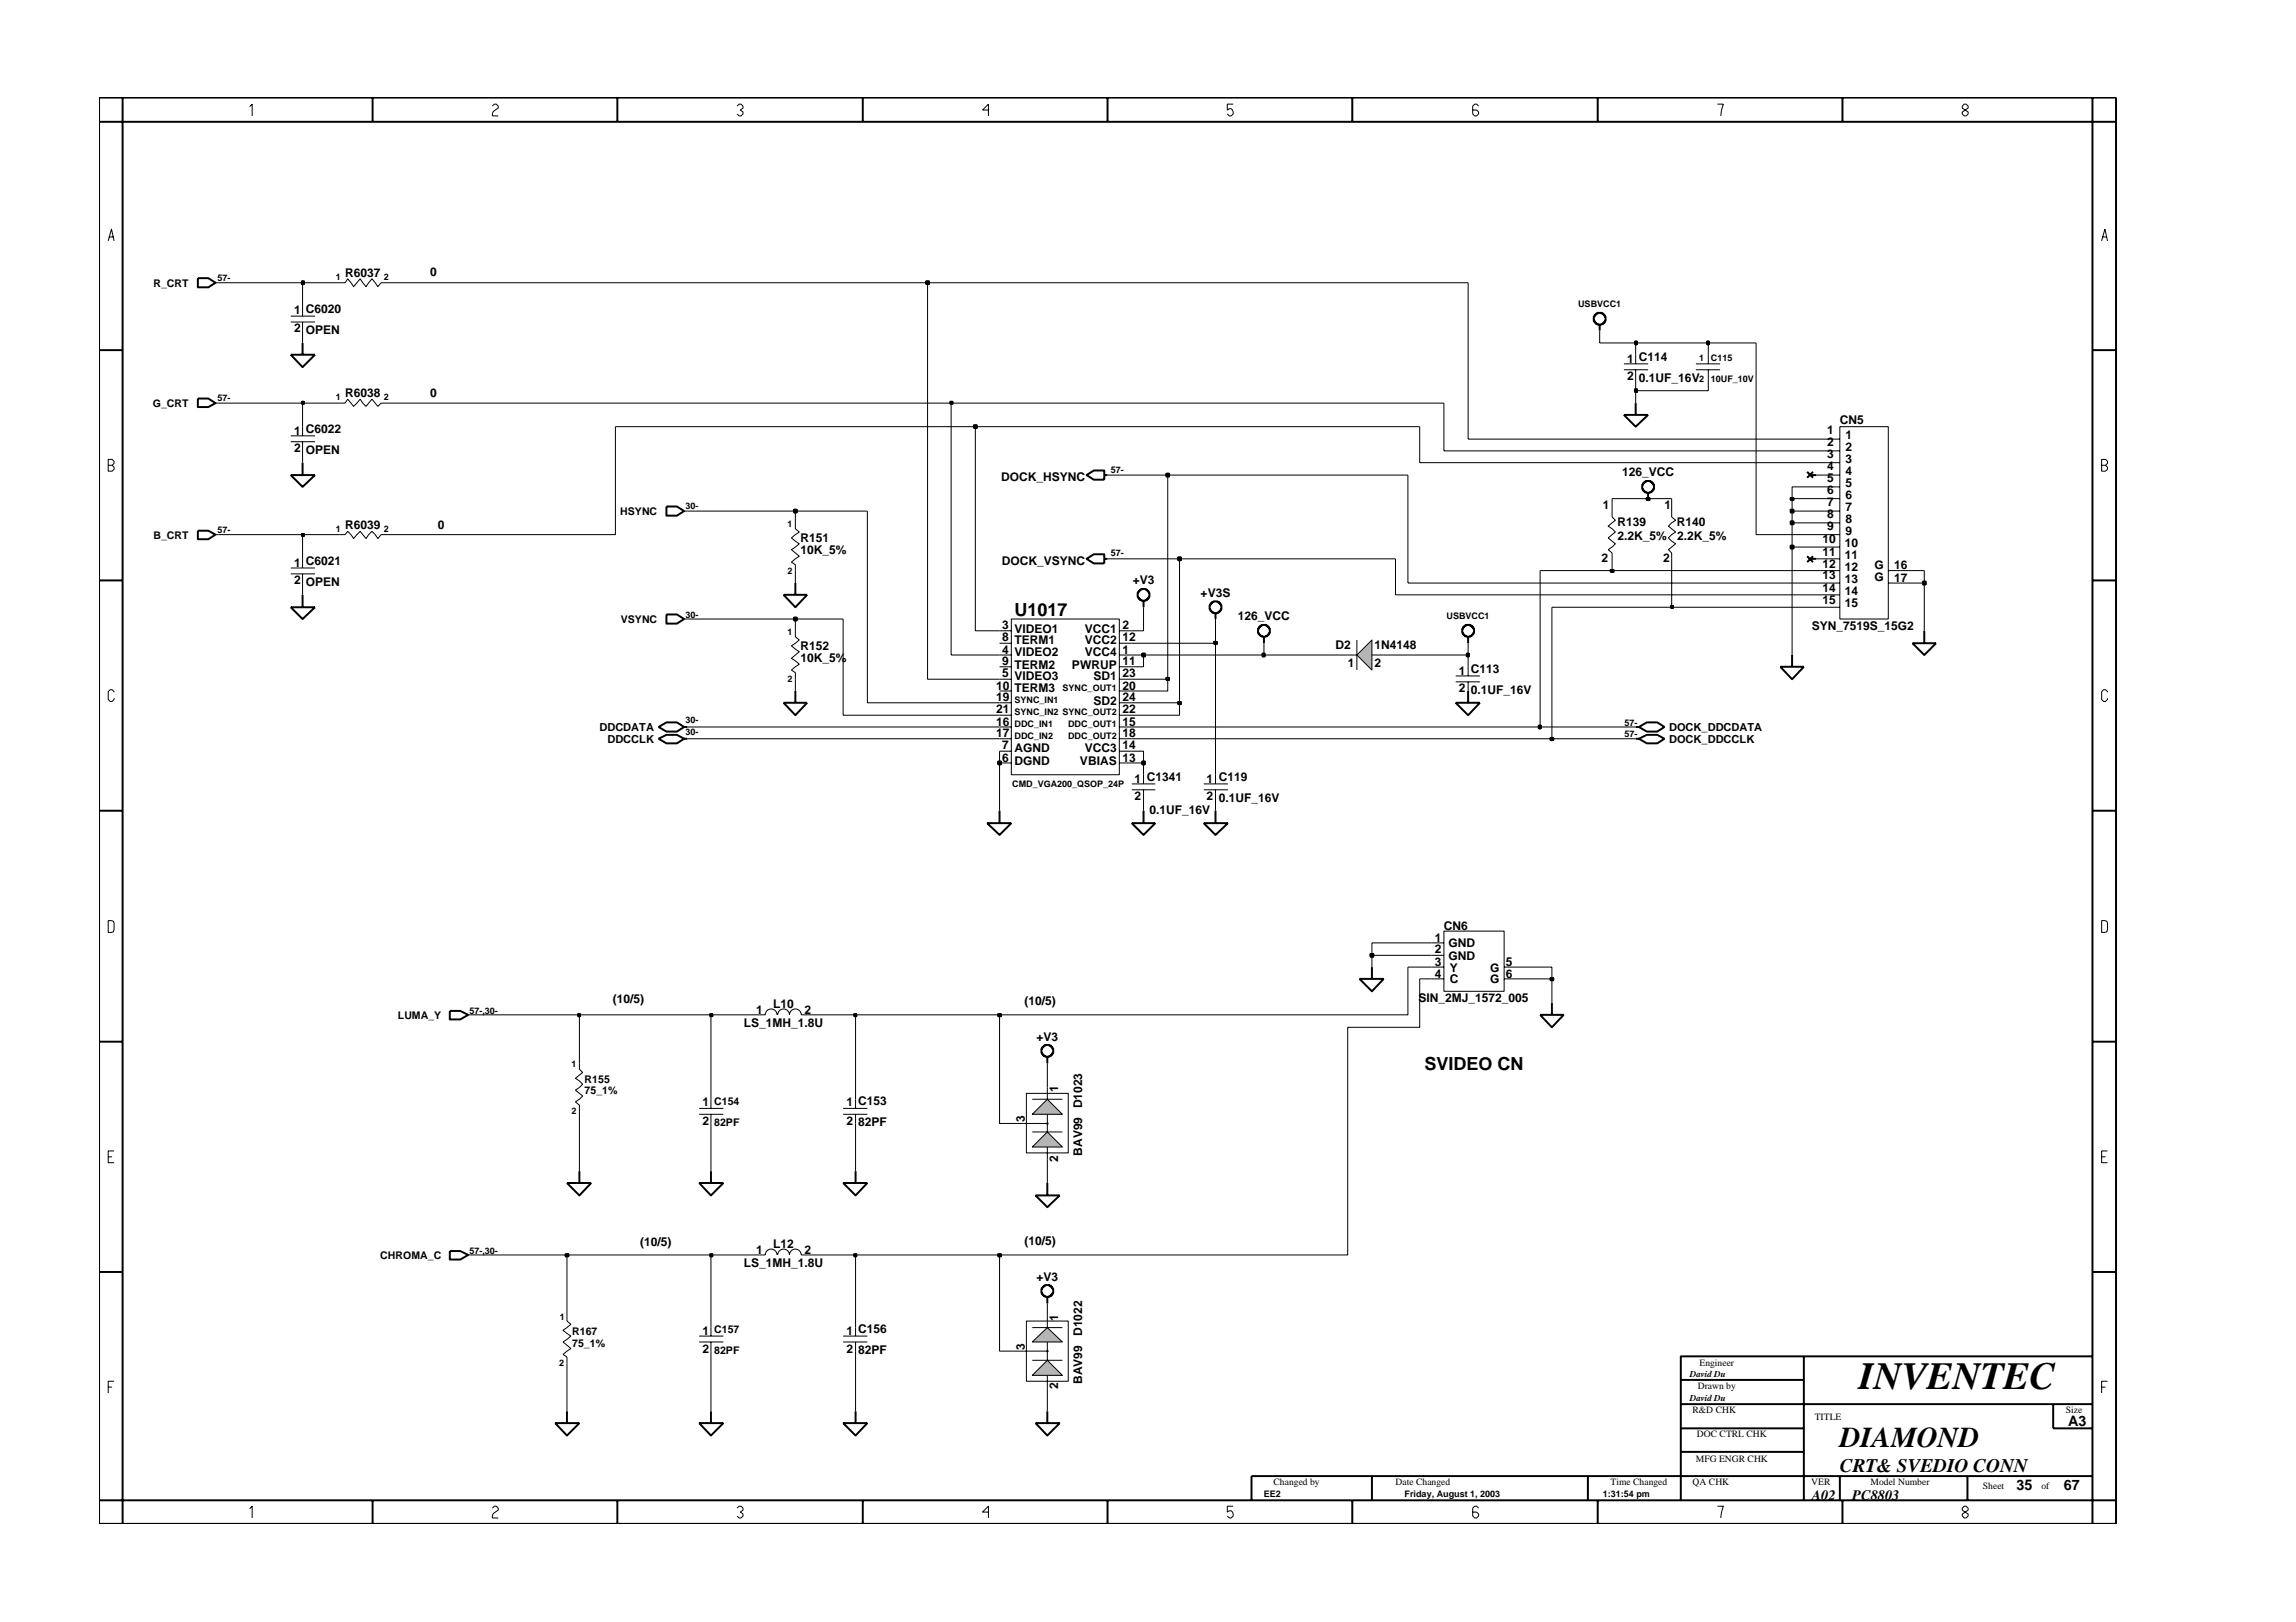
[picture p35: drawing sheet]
<svg xmlns="http://www.w3.org/2000/svg" width="297mm" height="210mm" viewBox="0 0 297 210" stroke-linecap="round" stroke-linejoin="round" font-family="sans-serif">
<defs><g id="words">
<text font-size="5" x="240.5" y="179.7">INVENTEC</text>
<text font-size="3.7" x="238" y="187.3">DIAMOND</text>
<text font-size="2.5" x="238" y="190.4">CRT&amp; SVEDIO CONN</text>
<g font-size="2.3">
<text x="131.3" y="79.7">U1017</text>
<text x="184.3" y="138.5">SVIDEO CN</text>
</g>
<g font-size="1.9">
<text x="267.6" y="184.6">A3</text>
<text x="234.4" y="194.1">A02</text>
<text x="239.6" y="194.1">PC8803</text>
<text x="260.9" y="192.9">35</text>
<text x="267" y="192.9">67</text>
</g>
<g font-size="1.6">
<text x="44.6" y="35.8">R6037</text>
<text x="55.6" y="35.7">0</text>
<text x="38" y="40.7">1 C6020</text>
<text x="38" y="43">2 OPEN</text>
<text x="210.5" y="46.9">1 C114</text>
<text x="44.6" y="51.3">R6038</text>
<text x="55.6" y="51.3">0</text>
<text x="210.5" y="49.2">2</text>
<text x="212" y="49.4">0.1UF_16V</text>
<text x="38" y="56.2">1 C6022</text>
<text x="38" y="58.5">2 OPEN</text>
<text x="236.4" y="56.2">1</text>
<text x="236.4" y="57.7">2</text>
<text x="236.4" y="59.3">3</text>
<text x="238" y="54.9">CN5</text>
<text x="238.8" y="56.8">1</text>
<text x="238.8" y="58.3">2</text>
<text x="238.8" y="59.9">3</text>
<text x="129.5" y="62.2">DOCK_HSYNC</text>
<text x="207.4" y="65.9">1</text>
<text x="209.9" y="61.6">126_VCC</text>
<text x="215.3" y="65.9">1</text>
<text x="236.4" y="62.4">5</text>
<text x="236.4" y="64">6</text>
<text x="236.4" y="65.5">7</text>
<text x="236.4" y="60.8">4</text>
<text x="238.8" y="61.5">4</text>
<text x="238.8" y="63">5</text>
<text x="238.8" y="64.5">6</text>
<text x="44.6" y="68.4">R6039</text>
<text x="56.7" y="68.4">0</text>
<text x="103.6" y="71.7">10K_5%</text>
<text x="103.6" y="70.2">R151</text>
<text x="209.2" y="68">R139</text>
<text x="209.3" y="69.8">2.2K_5%</text>
<text x="217" y="68">R140</text>
<text x="217" y="69.8">2.2K_5%</text>
<text x="235.8" y="70.3">10</text>
<text x="235.8" y="71.9">11</text>
<text x="236.4" y="67">8</text>
<text x="236.4" y="68.6">9</text>
<text x="238.7" y="70.8">10</text>
<text x="238.8" y="66.1">7</text>
<text x="238.8" y="67.7">8</text>
<text x="238.8" y="69.2">9</text>
<text x="38" y="73.3">1 C6021</text>
<text x="38" y="75.6">2 OPEN</text>
<text x="129.6" y="73.1">DOCK_VSYNC</text>
<text x="146.5" y="75.6">+V3</text>
<text x="155.3" y="77.2">+V3S</text>
<text x="207.2" y="72.7">2</text>
<text x="215.2" y="72.7">2</text>
<text x="235.8" y="73.5">12</text>
<text x="235.8" y="75">13</text>
<text x="235.8" y="76.6">14</text>
<text x="238.7" y="72.3">11</text>
<text x="238.7" y="73.8">12</text>
<text x="238.7" y="75.5">13</text>
<text x="238.7" y="77">14</text>
<text x="242.5" y="73.6">G</text>
<text x="242.5" y="75.2">G</text>
<text x="245.1" y="73.7">16</text>
<text x="245.1" y="75.3">17</text>
<text x="129.7" y="83">8</text>
<text x="129.7" y="81.5">3</text>
<text x="131.3" y="83.4">TERM1</text>
<text x="131.3" y="81.9">VIDEO1</text>
<text x="140.3" y="81.9">VCC1</text>
<text x="140.3" y="83.4">VCC2</text>
<text x="145.2" y="81.5">2</text>
<text x="145.2" y="83">12</text>
<text x="160.2" y="80.3">126_VCC</text>
<text x="172.8" y="84">D2</text>
<text x="177.8" y="84">1N4148</text>
<text x="234.4" y="81.5">SYN_7519S_15G2</text>
<text x="235.8" y="78.1">15</text>
<text x="238.7" y="78.6">15</text>
<text x="103.6" y="84.2">R152</text>
<text x="103.6" y="85.7">10K_5%</text>
<text x="128.9" y="89.3">10</text>
<text x="129.7" y="86.1">9</text>
<text x="129.7" y="84.6">4</text>
<text x="129.7" y="87.6">5</text>
<text x="131.3" y="86.5">TERM2</text>
<text x="131.3" y="89.6">TERM3</text>
<text x="131.3" y="84.9">VIDEO2</text>
<text x="131.3" y="88">VIDEO3</text>
<text x="138.7" y="86.5">PWRUP</text>
<text x="140.3" y="84.9">VCC4</text>
<text x="141.4" y="88">SD1</text>
<text x="145.2" y="86.1">11</text>
<text x="145.2" y="87.6">23</text>
<text x="145.2" y="89.3">20</text>
<text x="145.2" y="84.6">1</text>
<text x="174.4" y="86.3">1</text>
<text x="177.8" y="86.3">2</text>
<text x="188.8" y="87.3">1 C113</text>
<text x="188.8" y="89.6">2</text>
<text x="190.3" y="89.8">0.1UF_16V</text>
<text x="128.9" y="90.8">19</text>
<text x="128.9" y="92.3">21</text>
<text x="128.9" y="93.9">16</text>
<text x="128.9" y="95.4">17</text>
<text x="141.4" y="91.2">SD2</text>
<text x="145.2" y="92.3">22</text>
<text x="145.2" y="93.9">15</text>
<text x="145.2" y="95.4">18</text>
<text x="145.2" y="90.8">24</text>
<text x="129.7" y="97">7</text>
<text x="129.7" y="98.6">6</text>
<text x="131.3" y="97.4">AGND</text>
<text x="131.3" y="99">DGND</text>
<text x="139.7" y="99">VBIAS</text>
<text x="140.3" y="97.4">VCC3</text>
<text x="145.2" y="98.6">13</text>
<text x="145.2" y="97">14</text>
<text x="146.8" y="101.3">1 C1341</text>
<text x="156.1" y="101.3">1 C119</text>
<text x="146.8" y="103.6">2</text>
<text x="148.7" y="105.3">0.1UF_16V</text>
<text x="156.1" y="103.6">2</text>
<text x="157.7" y="103.8">0.1UF_16V</text>
<text x="185.6" y="121.8">1</text>
<text x="185.6" y="123.4">2</text>
<text x="185.6" y="125">3</text>
<text x="186.8" y="120.3">CN6</text>
<text x="187.4" y="122.6">GND</text>
<text x="187.4" y="124.2">GND</text>
<text x="187.6" y="125.7">Y</text>
<text x="192.8" y="125.7">G</text>
<text x="194.8" y="125">5</text>
<text x="79.3" y="129.8">(10/5)</text>
<text x="97.8" y="131.2">1</text>
<text x="100" y="130.4">L10</text>
<text x="104.1" y="131.2">2</text>
<text x="132.5" y="130">(10/5)</text>
<text x="183.5" y="129.6">SIN_2MJ_1572_005</text>
<text x="185.6" y="126.5">4</text>
<text x="187.6" y="127.2">C</text>
<text x="192.8" y="127.3">G</text>
<text x="194.8" y="126.5">6</text>
<text x="96.2" y="132.9">LS_1MH_1.8U</text>
<text x="134.1" y="134.7">+V3</text>
<text x="90.9" y="143.2">1</text>
<text x="109.5" y="143.2">1 C153</text>
<text x="136.9" y="141.3" transform="rotate(-90 136.9 141.3)">1</text>
<text x="140" y="143.4" transform="rotate(-90 140 143.4)">D1023</text>
<text x="90.9" y="145.6">2</text>
<text x="109.5" y="145.6">2</text>
<text x="111" y="145.7">82PF</text>
<text x="132.6" y="145.2" transform="rotate(-90 132.6 145.2)">3</text>
<text x="140" y="149.5" transform="rotate(-90 140 149.5)">BAV99</text>
<text x="136.9" y="150.3" transform="rotate(-90 136.9 150.3)">2</text>
<text x="82.8" y="161.3">(10/5)</text>
<text x="100" y="161.5">L12</text>
<text x="132.5" y="161.1">(10/5)</text>
<text x="96.2" y="164">LS_1MH_1.8U</text>
<text x="97.8" y="162.2">1</text>
<text x="104.1" y="162.2">2</text>
<text x="134.1" y="165.8">+V3</text>
<text x="90.9" y="172.7">1</text>
<text x="109.5" y="172.7">1 C156</text>
<text x="136.9" y="170.9" transform="rotate(-90 136.9 170.9)">1</text>
<text x="140" y="172.9" transform="rotate(-90 140 172.9)">D1022</text>
<text x="90.9" y="175.1">2</text>
<text x="109.5" y="175.1">2</text>
<text x="111" y="175.3">82PF</text>
<text x="132.6" y="174.7" transform="rotate(-90 132.6 174.7)">3</text>
<text x="136.9" y="179.8" transform="rotate(-90 136.9 179.8)">2</text>
<text x="140" y="179.1" transform="rotate(-90 140 179.1)">BAV99</text>
</g>
<g font-size="1.4">
<text x="19.9" y="37.1">R_CRT</text>
<text x="19.8" y="52.7">G_CRT</text>
<text x="19.9" y="69.7">B_CRT</text>
<text x="80.3" y="66.6">HSYNC</text>
<text x="80.3" y="80.6">VSYNC</text>
<text x="77.5" y="94.6">DDCDATA</text>
<text x="215.9" y="94.6">DOCK_DDCDATA</text>
<text x="78.6" y="96.1">DDCCLK</text>
<text x="215.9" y="96.1">DOCK_DDCCLK</text>
<text x="51.5" y="131.8">LUMA_Y</text>
<text x="75.6" y="140.1">R155</text>
<text x="75.6" y="141.6">75_1%</text>
<text x="92.4" y="143">C154</text>
<text x="92.4" y="145.7">82PF</text>
<text x="49.2" y="162.9">CHROMA_C</text>
<text x="74" y="172.7">R167</text>
<text x="92.4" y="172.6">C157</text>
<text x="74" y="174.3">75_1%</text>
<text x="92.4" y="175.3">82PF</text>
</g>
<g font-size="1.2">
<text x="28.1" y="36.4">57-</text>
<text x="43.5" y="36.3">1</text>
<text x="49.6" y="36.3">2</text>
<text x="204.2" y="39.7">USBVCC1</text>
<text x="219.8" y="46.7">1</text>
<text x="221.3" y="46.7">C115</text>
<text x="28.1" y="51.9">57-</text>
<text x="43.5" y="51.7">1</text>
<text x="49.6" y="51.7">2</text>
<text x="219.8" y="49.4">2</text>
<text x="221.3" y="49.4">10UF_10V</text>
<text x="88.7" y="65.9">30-</text>
<text x="143.7" y="61.2">57-</text>
<text x="28.1" y="69">57-</text>
<text x="43.5" y="68.8">1</text>
<text x="49.6" y="68.8">2</text>
<text x="101.9" y="68.2">1</text>
<text x="143.7" y="72">57-</text>
<text x="101.9" y="74.3">2</text>
<text x="88.7" y="79.9">30-</text>
<text x="101.9" y="82.2">1</text>
<text x="187.2" y="80.1">USBVCC1</text>
<text x="101.9" y="88.2">2</text>
<text x="137.5" y="89.4">SYNC_OUT1</text>
<text x="88.7" y="95.1">30-</text>
<text x="88.7" y="93.6">30-</text>
<text x="131.3" y="91">SYNC_IN1</text>
<text x="131.3" y="92.6">SYNC_IN2 SYNC_OUT2</text>
<text x="131.3" y="94.1">DDC_IN1</text>
<text x="131.3" y="95.7">DDC_IN2</text>
<text x="138.2" y="94.1">DDC_OUT1</text>
<text x="138.2" y="95.7">DDC_OUT2</text>
<text x="210.2" y="93.9">57-</text>
<text x="210.2" y="95.4">57-</text>
<text x="131" y="101.9">CMD_VGA200_QSOP_24P</text>
<text x="60.7" y="131.2">57-,30-</text>
<text x="73.9" y="138.1">1</text>
<text x="73.9" y="144.2">2</text>
<text x="60.7" y="162.2">57-,30-</text>
<text x="72.4" y="170.8">1</text>
<text x="72.3" y="176.8">2</text>
<text x="218.6" y="178.2">David Du</text>
<text x="219.6" y="179.8">Drawn by</text>
<text x="219.9" y="176.7">Engineer</text>
<text x="218.6" y="181.3">David Du</text>
<text x="219" y="182.9">R&amp;D CHK</text>
<text x="234.8" y="183.8">TITLE</text>
<text x="267.3" y="182.9">Size</text>
<text x="219.4" y="189.2">MFG ENGR CHK</text>
<text x="219.5" y="186">DOC CTRL CHK</text>
<text x="163.5" y="193.7">EE2</text>
<text x="164.8" y="192.2">Changed by</text>
<text x="180.6" y="192.2">Date Changed</text>
<text x="181.7" y="193.7">Friday, August 1, 2003</text>
<text x="207.4" y="193.7">1:31:54 pm</text>
<text x="208.4" y="192.2">Time Changed</text>
<text x="219" y="192.2">QA CHK</text>
<text x="234.3" y="192.2">VER</text>
<text x="242" y="192.2">Model Number</text>
<text x="256.5" y="192.7">Sheet</text>
<text x="264.1" y="192.7">of</text>
</g>
</g></defs>
<path d="M86.2 65.5h1.4l.9 .6-.9 .6h-1.4zM86.2 79.5h1.4l.9 .6-.9 .6h-1.4zM140.6 61.5l.9-.6h1.4v1.2h-1.4zM142.9 61.5h.4M212.5 62.6l.3-.2a.61 .61 0 0 1 .8 0l.4 .4v.5l-.5 .5h-.5v-.1h-.2l-.3-.3v-.1zM213.2 63.8v.7M211.6 95.6h.4M212 95.6l1-.5h1.4l.9 .5-.9 .6h-1.4zM58.2 161.9h1.3l1.1 .5-1.1 .6h-1.3z" fill="none" stroke="#000" stroke-width=".25"/>
<path d="M88.5 66.1h.4M88.5 80.1h.4M75 137.6v.8l.4 .4-.9 .7 .9 .8-.9 .8 .9 .7-.9 .8 .5 .4v.8M185.2 122h1.6M185.2 123.6h1.6M185.2 125.2h1.6M185.2 126.7h1.6M186.8 120.5h7.8v7.8h-7.8zM194.6 125.2h1.5M194.6 126.7h1.5M60.6 162.4h.3" fill="none" stroke="#000" stroke-width=".13"/>
<path d="M133.5 144.2l2-1.9 1.9 1.9z" fill-rule="evenodd" fill="#b3b3b3" stroke="#000" stroke-width=".13"/>
<path d="M133.5 142.3h3.9M135.5 140.7v1.6M135.5 144.2v1.2" fill="none" stroke="#000" stroke-width=".13"/>
<path d="M133.5 148.4l2-1.9 1.9 1.9z" fill-rule="evenodd" fill="#b3b3b3" stroke="#000" stroke-width=".13"/>
<path d="M132.4 145.4h3.1v1.1M132.8 141.5h5.4v7.7h-5.4zM133.5 146.5h3.9M135.5 148.4v1.6" fill="none" stroke="#000" stroke-width=".13"/>
<circle cx="135.5" cy="145.4" r=".08" fill="#b3b3b3" stroke="#000" stroke-width=".13"/>
<path d="M25.6 36h1.4l.9 .6-.9 .6h-1.4zM25.6 51.6h1.4l.9 .6-.9 .5h-1.4zM25.6 68.7h1.4l.9 .5-.9 .6h-1.4zM233.8 61.1l.8 .7M234.2 61.5h.8M234.6 61.1l-.8 .7M134.9 135.5l.2-.1a.61 .61 0 0 1 .8 0l.4 .3v.5l-.6 .6h-.5v-.1h-.1l-.3-.3-.1-.7h.1zM135.5 136.8v.8M199.2 131.3h3.1l-1.5 1.6zM200.8 129.8v1.5" fill="none" stroke="#000" stroke-width=".25"/>
<path d="M27.9 36.6h.4M27.9 52.2h.4M27.9 69.2h.4M43.9 69.2h.7l.4-.4 .7 .9 .9-.9 .8 .9 .7-.9 .8 .9 .4-.5h.8M174.4 84.8h1.1M175.5 82.8v3.9M177.5 84.8h1.5M109.1 143.4h3.1M109.1 144.2h3.1M110.7 142.3v1.1M110.7 144.2v1.2" fill="none" stroke="#000" stroke-width=".13"/>
<path d="M175.5 84.8l2-2v3.9z" fill-rule="evenodd" fill="#b3b3b3" stroke="#000" stroke-width=".13"/>
<g fill="none" stroke="#000" stroke-width=".25">
<path d="M37.6 45.9h3.2l-1.7 1.6zM39.1 44.4v1.5M39.1 59.9v1.6M206.3 40.8l.2-.1a.61 .61 0 0 1 .9 0l.3 .3v.5l-.5 .5h-.5v-.1h-.2l-.2-.2v-.2h-.1zM207 42v.8M210.1 53.7h3.1l-1.6 1.5zM211.6 52.2v1.5M37.6 78.6h3.2l-1.7 1.5zM37.6 61.5h3.2l-1.7 1.5zM39.1 77v1.6M101.4 77h3l-1.5 1.6zM102.9 75.5v1.5"/>
<path d="M140.6 72.3l.9-.6h1.4v1.2h-1.4zM142.9 72.3h.4M147.3 76.6l.2-.2a.61 .61 0 0 1 .9 0l.3 .3v.5l-.5 .5h-.5h-.2l-.2-.3v-.2h-.1zM147.9 77.7v.9M156.7 78.1l.1-.1a.61 .61 0 0 1 .9 0l.3 .3v.5l-.5 .5h-.5h-.2l-.2-.3-.1-.7h.1zM157.3 79.3v.8M85.2 95.6l1-.5h1.4l.9 .5-.9 .6h-1.4zM85.2 94.1l1-.6h1.4l.9 .6-.9 .6h-1.4zM88.5 95.6h.4M88.5 94.1h.4M101.4 90.9h3l-1.5 1.7zM102.9 89.4v1.5"/>
<path d="M189.4 81h.1a.61 .61 0 0 1 .9 0l.3 .4v.5l-.5 .5h-.5v-.1h-.2l-.2-.2-.1-.7h.1v-.2zM189.9 82.4v.8M211.6 94.1h.4M212 94.1l1-.6h1.4l.9 .6-.9 .6h-1.4zM230.3 86.3h3.1l-1.6 1.6zM231.8 84.8v1.5M146.4 106.5h3.1l-1.6 1.5zM147.9 104.9v1.6M155.7 106.5h3.2l-1.6 1.5zM157.3 104.9v1.6M134 154.7h3.1l-1.6 1.5zM135.5 153.1v1.6"/>
<path d="M134.9 166.6l.2-.1a.61 .61 0 0 1 .8 0l.4 .3v.5l-.6 .5h-.5v-.1h-.1l-.3-.2-.1-.7h.1zM135.5 167.9v.8M71.8 184.2h3.2l-1.7 1.6zM73.3 182.6v1.6M134 184.2h3.1l-1.6 1.6zM135.5 182.6v1.6"/>
</g>
<g fill="none" stroke="#000" stroke-width=".13">
<path d="M39.1 39.7v1.2M37.6 40.9h3.2M37.6 41.7h3.2M37.6 56.4h3.2M37.6 57.2h3.2M39.1 41.7v1.1M39.1 55.2v1.2M39.1 57.2v1.1M43.9 52.2h.7l.4-.5 .7 .9 .9-.9 .8 .9 .7-.9 .8 .9 .4-.4h.8M210.1 47.1h3.1M210.1 47.9h3.1M211.6 45.9v1.2"/>
<path d="M211.6 47.9v1.1M219.4 47.1h3.1M219.4 47.9h3.1M221 45.9v1.2M221 47.9v1.1M37.6 73.5h3.2M37.6 74.3h3.2M39.1 72.3v1.2M39.1 74.3v1.2M102.9 67.7v.7l.5 .4-1 .8 1 .8-1 .7 1 .9-1 .7 .5 .4v.7M208.6 66.1v.8l.4 .4-.9 .8 .9 .7-.9 .8 .9 .8-.9 .7 .5 .5v.7M102.9 81.6v.8l.5 .4-1 .8 1 .7-1 .9 1 .8-1 .7 .5 .4v.8"/>
<path d="M129.3 81.6h1.5M129.3 83.2h1.5M129.3 84.8h1.5M129.3 86.3h1.5M129.3 87.9h1.5M129.3 89.4h1.5M129.3 90.9h1.5M129.3 92.6h1.5M129.3 94.1h1.5M129.3 95.6h1.5M129.3 97.2h1.5M129.3 98.7h1.5"/>
<path d="M130.8 80.1h14v20.2h-14zM144.8 81.6h1.6M144.8 83.2h1.6M144.8 84.8h1.6M144.8 86.3h1.6M144.8 87.9h1.6M144.8 89.4h1.6M144.8 90.9h1.6M144.8 92.6h1.6M144.8 94.1h1.6M144.8 95.6h1.6M144.8 97.2h1.6"/>
<path d="M144.8 98.7h1.6M188.3 87.5h3.2M188.3 88.2h3.2M189.9 86.3v1.2M189.9 88.2v1.2M146.4 101.4h3.1M146.4 102.2h3.1M147.9 100.3v1.1M147.9 102.2v1.2M155.7 101.4h3.2M155.7 102.2h3.2M157.3 100.3v1.1"/>
<path d="M157.3 102.2v1.2M90.5 143.4h3.1M90.5 144.2h3.1M92 142.3v1.1M92 144.2v1.2M90.5 172.9h3.1M90.5 173.7h3.1M92 171.8v1.1M92 173.7v1.2"/>
</g>
<path d="M133.5 173.7l2-1.9 1.9 1.9z" fill-rule="evenodd" fill="#b3b3b3" stroke="#000" stroke-width=".13"/>
<path d="M133.5 171.8h3.9M135.5 170.2v1.6M135.5 173.7v1.2" fill="none" stroke="#000" stroke-width=".13"/>
<path d="M135.5 176l1.9 2h-3.9z" fill-rule="evenodd" fill="#b3b3b3" stroke="#000" stroke-width=".13"/>
<path d="M132.4 174.9h3.1v1.1M132.8 171h5.4v7.7h-5.4zM133.5 176h3.9M135.5 178v1.5" fill="none" stroke="#000" stroke-width=".13"/>
<circle cx="135.5" cy="174.9" r=".08" fill="#b3b3b3" stroke="#000" stroke-width=".13"/>
<g fill="none" stroke="#000" stroke-width=".25">
<path d="M233.8 72l.8 .7M234.2 72.3h.8M234.6 72l-.8 .7M163 81h.1a.61 .61 0 0 1 .8 0l.4 .4v.5l-.5 .5h-.5v-.1h-.2l-.3-.2v-.7v-.2zM163.5 82.4v.8M188.3 90.9h3.2l-1.6 1.7zM189.9 89.4v1.5M247.4 83.2h3.1l-1.6 1.6zM248.9 81.6v1.6M127.7 106.5h3.1l-1.5 1.5zM129.3 104.9v1.6M58.2 130.8h1.3l1.1 .5-1.1 .6h-1.3z"/>
<path d="M175.9 126.7h3.1l-1.5 1.6zM177.5 125.2v1.5M73.3 153.1h3.2l-1.5 1.6zM75 151.6v1.5M90.5 153.1h3.1l-1.6 1.6zM92 151.6v1.5M109.1 153.1h3.1l-1.5 1.6zM110.7 151.6v1.5M90.5 184.2h3.1l-1.6 1.6zM92 182.6v1.6M109.1 184.2h3.1l-1.5 1.6zM110.7 182.6v1.6"/>
</g>
<g fill="none" stroke="#000" stroke-width=".13">
<path d="M43.9 36.6h.7l.4-.5 .7 1 .9-1 .8 1 .7-1 .8 1 .4-.5h.8M236.5 58.3h1.5M236.5 56.8h1.5M236.5 59.9h1.5M238 55.2h6.3v24.9h-6.3zM216.3 66.1v.8l.5 .4-1 .8 1 .7-1 .8 1 .8-1 .7 .5 .5v.7M236.5 61.5h1.5M236.5 64.5h1.5M236.5 63h1.5M236.5 67.7h1.5M236.5 66.1h1.5M236.5 70.8h1.5"/>
<path d="M236.5 69.2h1.5M236.5 73.8h1.5M236.5 72.3h1.5M236.5 77h1.5M236.5 75.5h1.5M236.5 78.6h1.5M244.3 73.8h1.5M244.3 75.5h1.5M60.6 131.3h.3M98.2 131.3h.8a.76 .76 0 0 1 .8-.7 .76 .76 0 0 1 .7 .7M100.6 131.3a.76 .76 0 0 1 .8-.7 .76 .76 0 0 1 .7 .7 .76 .76 0 0 1 .8-.7 .76 .76 0 0 1 .8 .7h.7M60.9 162.4h12.4v8.6l.6 .4-1.1 .7 1.1 .8-1.1 .8 1.1 .8-1.1 .8 .5 .3v7"/>
<path d="M92 162.4v9.4M92 174.9v7.7M98.2 162.4h.8a.76 .76 0 0 1 .8-.8 .76 .76 0 0 1 .7 .8M100.6 162.4a.76 .76 0 0 1 .8-.8 .76 .76 0 0 1 .7 .8 .76 .76 0 0 1 .8-.8 .76 .76 0 0 1 .8 .8h.7M109.1 172.9h3.1M109.1 173.7h3.1M110.7 162.4v10.5M110.7 173.7v8.9M129.3 162.4v12.5h3.1M135.5 168.7v1.5M135.5 179.5v3.1"/>
</g>
<path d="M73.2 162.3h.3v.3h-.3z" fill-rule="evenodd" fill="#c2c2c2" stroke="#000" stroke-width=".25"/>
<path d="M73.2 162.3h.3v.3h-.3z" fill="none" stroke="#000" stroke-width=".25"/>
<path d="M73.3 162.4h18.7" fill="none" stroke="#000" stroke-width=".13"/>
<path d="M91.9 162.3h.2v.3h-.2z" fill-rule="evenodd" fill="#c2c2c2" stroke="#000" stroke-width=".25"/>
<path d="M91.9 162.3h.2v.3h-.2z" fill="none" stroke="#000" stroke-width=".25"/>
<path d="M92 162.4h6.2M104.4 162.4h6.3" fill="none" stroke="#000" stroke-width=".13"/>
<path d="M110.5 162.3h.3v.3h-.3z" fill-rule="evenodd" fill="#c2c2c2" stroke="#000" stroke-width=".25"/>
<path d="M110.5 162.3h.3v.3h-.3z" fill="none" stroke="#000" stroke-width=".25"/>
<path d="M110.7 162.4h18.6" fill="none" stroke="#000" stroke-width=".13"/>
<path d="M129.1 162.3h.4v.3h-.4z" fill-rule="evenodd" fill="#c2c2c2" stroke="#000" stroke-width=".25"/>
<path d="M129.1 162.3h.4v.3h-.4z" fill="none" stroke="#000" stroke-width=".25"/>
<path d="M60.9 131.3h14.1v6.3M92 131.3v11M110.7 131.3v11M129.3 131.3v14.1h3.1M135.5 137.6v3.1M183.7 126.7v6.2h-9.3v29.5h-45.1M75 143.8v7.8M92 145.4v6.2M110.7 145.4v6.2M135.5 150v3.1" fill="none" stroke="#000" stroke-width=".13"/>
<path d="M74.8 131.2h.2v.3h-.2z" fill-rule="evenodd" fill="#c2c2c2" stroke="#000" stroke-width=".25"/>
<path d="M74.8 131.2h.2v.3h-.2z" fill="none" stroke="#000" stroke-width=".25"/>
<path d="M75 131.3h17" fill="none" stroke="#000" stroke-width=".13"/>
<path d="M91.9 131.2h.2v.3h-.2z" fill-rule="evenodd" fill="#c2c2c2" stroke="#000" stroke-width=".25"/>
<path d="M91.9 131.2h.2v.3h-.2z" fill="none" stroke="#000" stroke-width=".25"/>
<path d="M92 131.3h6.2M104.4 131.3h6.3" fill="none" stroke="#000" stroke-width=".13"/>
<path d="M110.5 131.2h.3v.3h-.3z" fill-rule="evenodd" fill="#c2c2c2" stroke="#000" stroke-width=".25"/>
<path d="M110.5 131.2h.3v.3h-.3z" fill="none" stroke="#000" stroke-width=".25"/>
<path d="M110.7 131.3h18.6" fill="none" stroke="#000" stroke-width=".13"/>
<path d="M129.1 131.2h.4v.3h-.4z" fill-rule="evenodd" fill="#c2c2c2" stroke="#000" stroke-width=".25"/>
<path d="M129.1 131.2h.4v.3h-.4z" fill="none" stroke="#000" stroke-width=".25"/>
<path d="M182.1 125.2v6.1h-52.8M183.7 126.7h1.5M196.1 126.7h4.7v3.1" fill="none" stroke="#000" stroke-width=".13"/>
<path d="M200.6 126.6h.3v.2h-.3z" fill-rule="evenodd" fill="#c2c2c2" stroke="#000" stroke-width=".25"/>
<path d="M200.6 126.6h.3v.2h-.3z" fill="none" stroke="#000" stroke-width=".25"/>
<path d="M177.5 123.6v1.6M182.1 125.2h3.1M196.1 125.2h4.7v1.5" fill="none" stroke="#000" stroke-width=".13"/>
<path d="M177.3 123.5h.4v.3h-.4z" fill-rule="evenodd" fill="#c2c2c2" stroke="#000" stroke-width=".25"/>
<path d="M177.3 123.5h.4v.3h-.4z" fill="none" stroke="#000" stroke-width=".25"/>
<path d="M129.3 98.7v6.2M147.9 98.7v1.6M157.3 83.2v17.1M147.9 103.4v1.5M157.3 103.4v1.5M185.2 122h-7.7v1.6h7.7" fill="none" stroke="#000" stroke-width=".13"/>
<path d="M129.1 98.6h.4v.3h-.4z" fill-rule="evenodd" fill="#c2c2c2" stroke="#000" stroke-width=".25"/>
<path d="M129.1 98.6h.4v.3h-.4z" fill="none" stroke="#000" stroke-width=".25"/>
<path d="M129.3 97.2v1.5M146.4 98.7h1.5" fill="none" stroke="#000" stroke-width=".13"/>
<path d="M147.8 98.6h.3v.3h-.3z" fill-rule="evenodd" fill="#c2c2c2" stroke="#000" stroke-width=".25"/>
<path d="M147.8 98.6h.3v.3h-.3z" fill="none" stroke="#000" stroke-width=".25"/>
<path d="M88.9 95.6h40.4M146.4 97.2h1.5v1.5M146.4 95.6h54.4" fill="none" stroke="#000" stroke-width=".13"/>
<path d="M200.6 95.5h.3v.3h-.3z" fill-rule="evenodd" fill="#c2c2c2" stroke="#000" stroke-width=".25"/>
<path d="M200.6 95.5h.3v.3h-.3z" fill="none" stroke="#000" stroke-width=".25"/>
<path d="M200.8 78.6v17h10.8M88.9 94.1h40.4M146.4 94.1h52.8" fill="none" stroke="#000" stroke-width=".13"/>
<path d="M199.1 93.9h.2v.3h-.2z" fill-rule="evenodd" fill="#c2c2c2" stroke="#000" stroke-width=".25"/>
<path d="M199.1 93.9h.2v.3h-.2z" fill="none" stroke="#000" stroke-width=".25"/>
<path d="M112.2 66.1v24.8h17.1M199.2 73.8v20.3h12.4M109.1 80.1v12.5h20.2M146.4 90.9h6.2v1.7h-6.2" fill="none" stroke="#000" stroke-width=".13"/>
<path d="M152.4 90.9h.4v.2h-.4z" fill-rule="evenodd" fill="#c2c2c2" stroke="#000" stroke-width=".25"/>
<path d="M152.4 90.9h.4v.2h-.4z" fill="none" stroke="#000" stroke-width=".25"/>
<path d="M120 36.6v51.3h9.3M152.6 72.3v18.6M102.9 87.9v1.5M146.4 87.9h4.7v1.5h-4.7" fill="none" stroke="#000" stroke-width=".13"/>
<path d="M150.9 87.7h.3v.3h-.3z" fill-rule="evenodd" fill="#c2c2c2" stroke="#000" stroke-width=".25"/>
<path d="M150.9 87.7h.3v.3h-.3z" fill="none" stroke="#000" stroke-width=".25"/>
<path d="M123 52.2v32.6h6.3M151.1 61.5v26.4M146.4 84.8h1.5v1.5h-1.5M189.9 84.8v1.5" fill="none" stroke="#000" stroke-width=".13"/>
<path d="M147.8 84.6h.3v.3h-.3z" fill-rule="evenodd" fill="#c2c2c2" stroke="#000" stroke-width=".25"/>
<path d="M147.8 84.6h.3v.3h-.3z" fill="none" stroke="#000" stroke-width=".25"/>
<path d="M147.9 84.8h15.6" fill="none" stroke="#000" stroke-width=".13"/>
<path d="M163.4 84.6h.2v.3h-.2z" fill-rule="evenodd" fill="#c2c2c2" stroke="#000" stroke-width=".25"/>
<path d="M163.4 84.6h.2v.3h-.2z" fill="none" stroke="#000" stroke-width=".25"/>
<path d="M163.5 83.2v1.6h10.9M179 84.8h10.9" fill="none" stroke="#000" stroke-width=".13"/>
<path d="M189.8 84.6h.2v.3h-.2z" fill-rule="evenodd" fill="#c2c2c2" stroke="#000" stroke-width=".25"/>
<path d="M189.8 84.6h.2v.3h-.2z" fill="none" stroke="#000" stroke-width=".25"/>
<path d="M231.8 70.8v14M146.4 83.2h10.9M189.9 83.2v1.6" fill="none" stroke="#000" stroke-width=".13"/>
<path d="M157.1 83.1h.3v.2h-.3z" fill-rule="evenodd" fill="#c2c2c2" stroke="#000" stroke-width=".25"/>
<path d="M157.1 83.1h.3v.2h-.3z" fill="none" stroke="#000" stroke-width=".25"/>
<path d="M126.2 55.2v26.4h3.1M147.9 78.6v3h-1.5M248.9 75.5v6.1M88.9 80.1h14v1.5M157.3 80.1v3.1" fill="none" stroke="#000" stroke-width=".13"/>
<path d="M102.7 79.9h.4v.4h-.4z" fill-rule="evenodd" fill="#c2c2c2" stroke="#000" stroke-width=".25"/>
<path d="M102.7 79.9h.4v.4h-.4z" fill="none" stroke="#000" stroke-width=".25"/>
<path d="M200.8 78.6h15.5M102.9 80.1h6.2" fill="none" stroke="#000" stroke-width=".13"/>
<path d="M216.2 78.4h.2v.3h-.2z" fill-rule="evenodd" fill="#c2c2c2" stroke="#000" stroke-width=".25"/>
<path d="M216.2 78.4h.2v.3h-.2z" fill="none" stroke="#000" stroke-width=".25"/>
<path d="M39.1 75.5v1.5M102.9 73.8v1.7M180.5 72.3v4.7h56M182.1 61.5v14h54.4M216.3 72.3v6.3h20.2M245.8 75.5h3.1" fill="none" stroke="#000" stroke-width=".13"/>
<path d="M248.8 75.3h.3v.3h-.3z" fill-rule="evenodd" fill="#c2c2c2" stroke="#000" stroke-width=".25"/>
<path d="M248.8 75.3h.3v.3h-.3z" fill="none" stroke="#000" stroke-width=".25"/>
<path d="M199.2 73.8h9.4M248.9 73.8v1.7" fill="none" stroke="#000" stroke-width=".13"/>
<path d="M208.4 73.8h.3v.2h-.3z" fill-rule="evenodd" fill="#c2c2c2" stroke="#000" stroke-width=".25"/>
<path d="M208.4 73.8h.3v.2h-.3z" fill="none" stroke="#000" stroke-width=".25"/>
<path d="M39.1 69.2v3.1M143.3 72.3h9.3M208.6 72.3v1.5h27.9M245.8 73.8h3.1" fill="none" stroke="#000" stroke-width=".13"/>
<path d="M152.4 72.2h.4v.3h-.4z" fill-rule="evenodd" fill="#c2c2c2" stroke="#000" stroke-width=".25"/>
<path d="M152.4 72.2h.4v.3h-.4z" fill="none" stroke="#000" stroke-width=".25"/>
<path d="M152.6 72.3h27.9M235 72.3h1.5" fill="none" stroke="#000" stroke-width=".13"/>
<path d="M231.7 70.6h.3v.4h-.3z" fill-rule="evenodd" fill="#c2c2c2" stroke="#000" stroke-width=".25"/>
<path d="M231.7 70.6h.3v.4h-.3z" fill="none" stroke="#000" stroke-width=".25"/>
<path d="M28.3 69.2h10.8M231.8 67.7v3.1h4.7" fill="none" stroke="#000" stroke-width=".13"/>
<path d="M39.1 69.1h.2v.3h-.2z" fill-rule="evenodd" fill="#c2c2c2" stroke="#000" stroke-width=".25"/>
<path d="M39.1 69.1h.2v.3h-.2z" fill="none" stroke="#000" stroke-width=".25"/>
<path d="M79.6 55.2v14h-29.5M227.2 44.4v24.8h9.3M39.1 69.2h4.8M102.9 66.1v1.6" fill="none" stroke="#000" stroke-width=".13"/>
<path d="M231.7 67.5h.3v.3h-.3z" fill-rule="evenodd" fill="#c2c2c2" stroke="#000" stroke-width=".25"/>
<path d="M231.7 67.5h.3v.3h-.3z" fill="none" stroke="#000" stroke-width=".25"/>
<path d="M88.9 66.1h14M231.8 66.1v1.6h4.7" fill="none" stroke="#000" stroke-width=".13"/>
<path d="M102.7 66h.4v.3h-.4z" fill-rule="evenodd" fill="#c2c2c2" stroke="#000" stroke-width=".25"/>
<path d="M102.7 66h.4v.3h-.4z" fill="none" stroke="#000" stroke-width=".25"/>
<path d="M102.9 66.1h9.3M208.6 64.5v1.6M216.3 64.5v1.6" fill="none" stroke="#000" stroke-width=".13"/>
<path d="M231.7 66h.3v.3h-.3z" fill-rule="evenodd" fill="#c2c2c2" stroke="#000" stroke-width=".25"/>
<path d="M231.7 66h.3v.3h-.3z" fill="none" stroke="#000" stroke-width=".25"/>
<path d="M208.6 64.5h4.6M231.8 64.5v1.6h4.7" fill="none" stroke="#000" stroke-width=".13"/>
<path d="M213 64.4h.4v.3h-.4z" fill-rule="evenodd" fill="#c2c2c2" stroke="#000" stroke-width=".25"/>
<path d="M213 64.4h.4v.3h-.4z" fill="none" stroke="#000" stroke-width=".25"/>
<path d="M213.2 64.5h3.1" fill="none" stroke="#000" stroke-width=".13"/>
<path d="M231.7 64.4h.3v.3h-.3z" fill-rule="evenodd" fill="#c2c2c2" stroke="#000" stroke-width=".25"/>
<path d="M231.7 64.4h.3v.3h-.3z" fill="none" stroke="#000" stroke-width=".25"/>
<path d="M143.3 61.5h7.8M236.5 63h-4.7v1.5h4.7" fill="none" stroke="#000" stroke-width=".13"/>
<path d="M150.9 61.3h.3v.4h-.3z" fill-rule="evenodd" fill="#c2c2c2" stroke="#000" stroke-width=".25"/>
<path d="M150.9 61.3h.3v.4h-.3z" fill="none" stroke="#000" stroke-width=".25"/>
<path d="M189.9 36.6v20.2h46.6M39.1 52.2v3M39.1 58.3v1.6M79.6 55.2h46.6M183.7 55.2v4.7h52.8M186.8 52.2v6.1h49.7M151.1 61.5h31M235 61.5h1.5" fill="none" stroke="#000" stroke-width=".13"/>
<path d="M126 55h.4v.4h-.4z" fill-rule="evenodd" fill="#c2c2c2" stroke="#000" stroke-width=".25"/>
<path d="M126 55h.4v.4h-.4z" fill="none" stroke="#000" stroke-width=".25"/>
<path d="M28.3 52.2h10.8M126.2 55.2h57.5" fill="none" stroke="#000" stroke-width=".13"/>
<path d="M39.1 52h.2v.3h-.2z" fill-rule="evenodd" fill="#c2c2c2" stroke="#000" stroke-width=".25"/>
<path d="M39.1 52h.2v.3h-.2z" fill="none" stroke="#000" stroke-width=".25"/>
<path d="M39.1 52.2h4.8M50.1 52.2h72.9" fill="none" stroke="#000" stroke-width=".13"/>
<path d="M123 52h.2v.3h-.2z" fill-rule="evenodd" fill="#c2c2c2" stroke="#000" stroke-width=".25"/>
<path d="M123 52h.2v.3h-.2z" fill="none" stroke="#000" stroke-width=".25"/>
<path d="M123 52.2h63.8M211.6 50.6v1.6" fill="none" stroke="#000" stroke-width=".13"/>
<path d="M211.5 50.4h.3v.3h-.3z" fill-rule="evenodd" fill="#c2c2c2" stroke="#000" stroke-width=".25"/>
<path d="M211.5 50.4h.3v.3h-.3z" fill="none" stroke="#000" stroke-width=".25"/>
<path d="M39.1 42.8v1.6M207 42.8v1.6h4.6v1.5M211.6 49v1.6h9.4v-1.6M221 44.4v1.5" fill="none" stroke="#000" stroke-width=".13"/>
<path d="M211.5 44.2h.3v.3h-.3z" fill-rule="evenodd" fill="#c2c2c2" stroke="#000" stroke-width=".25"/>
<path d="M211.5 44.2h.3v.3h-.3z" fill="none" stroke="#000" stroke-width=".25"/>
<path d="M211.6 44.4h9.4" fill="none" stroke="#000" stroke-width=".13"/>
<path d="M220.8 44.2h.3v.3h-.3z" fill-rule="evenodd" fill="#c2c2c2" stroke="#000" stroke-width=".25"/>
<path d="M220.8 44.2h.3v.3h-.3z" fill="none" stroke="#000" stroke-width=".25"/>
<path d="M28.3 36.6h10.8v3.1M221 44.4h6.2" fill="none" stroke="#000" stroke-width=".13"/>
<path d="M39.1 36.4h.2v.4h-.2z" fill-rule="evenodd" fill="#c2c2c2" stroke="#000" stroke-width=".25"/>
<path d="M39.1 36.4h.2v.4h-.2z" fill="none" stroke="#000" stroke-width=".25"/>
<path d="M39.1 36.6h4.8M50.1 36.6h69.9" fill="none" stroke="#000" stroke-width=".13"/>
<path d="M119.8 36.4h.4v.4h-.4z" fill-rule="evenodd" fill="#c2c2c2" stroke="#000" stroke-width=".25"/>
<g fill="none" stroke="#000" stroke-width=".25">
<path d="M12.8 12.6h261v184.6h-261zM12.8 15.8h261M15.9 12.6v184.6M48.2 12.6v3.2M79.9 12.6v3.2M111.6 12.6v3.2M143.3 12.6v3.2M174.9 12.6v3.2M206.7 12.6v3.2M238.4 12.6v3.2M270.7 12.6v184.6M119.8 36.4h.4v.4h-.4z"/>
<path d="M12.8 45.3h3.1M270.7 45.3h3.1M12.8 75.1h3.1M270.7 75.1h3.1M12.8 104.9h3.1M270.7 104.9h3.1M12.8 134.8h3.1M270.7 134.8h3.1M12.8 164.6h3.1M217.5 178.6h15.9M233.4 175.5v18.7M270.7 175.5h-53.2v18.7"/>
<path d="M270.7 164.6h3.1M12.8 194.2h261M48.2 194.2v3M79.9 194.2v3M111.6 194.2v3M143.3 194.2v3M174.9 194.2v3M177.5 191v3.2M205.4 191v3.2M206.7 194.2v3M217.5 181.7h53.2M217.5 184.8h15.9"/>
<path d="M217.5 187.9h15.9M238 191v3.2M238.4 194.2v3M254.5 191v3.2M265.6 181.7v3.1h5.1M270.7 191h-108.8v3.2"/>
</g>
<g fill="none" stroke="#000" stroke-width=".13">
<path d="M32.3 13.8l.3-.3v1.5M63.7 13.7l.3-.2h.2l.3 .2v.3l-.5 .3-.3 .4v.3h.8M95.4 13.7l.2-.2h.3l.2 .2v.3l-.3 .2 .3 .3v.2l-.2 .3h-.3l-.2-.3M127.9 14.2h-.8l.8-.7v1.5M159.5 13.5h-.7v.7l.2-.1a.5 .5 0 0 1 .5 .6l-.2 .3h-.3l-.2-.3M191.3 13.7l-.3-.2h-.2l-.3 .2v1l.3 .3h.2l.3-.3v-.2l-.3-.3h-.5M222.2 13.5h.8l-.4 1.5M253.9 13.7l.2-.2h.3l.2 .2v.3l-.7 .5v.2l.2 .3h.3l.2-.3v-.2l-.7-.5zM14 31.2l.4-1.6 .4 1.6M14.1 30.7h.6M120 36.6h69.9M271.9 31.2l.4-1.6 .4 1.6"/>
<path d="M272 30.7h.6M14 59.5h.5l.3 .2v.3l-.3 .2 .3 .3v.2l-.3 .3h-.5zM14 60.2h.5M271.9 60.2h.5l.3-.2v-.3l-.3-.2h-.5v1.5h.5l.3-.3v-.2l-.3-.3M14.8 89.6l-.3-.3h-.2l-.3 .2v1l.3 .3h.2l.3-.3v-.1M272.7 89.6l-.3-.3h-.3l-.2 .2v1l.2 .3h.3l.3-.3v-.1M14 119.1l.7 .1 .1 .3-.1 1.1-.7 .1zM271.9 119.1l.7 .1 .1 .3-.1 1.1-.7 .1zM14 149.7h.5M14.8 148.9h-.8v1.6h.8M271.9 149.7h.5M272.7 148.9h-.8v1.6h.8"/>
<path d="M14 179.5h.5M14.8 178.7h-.8v1.6M271.9 179.5h.5M272.7 178.7h-.8v1.6M32.3 195.3l.3-.4v1.5M63.7 195.2l.3-.3h.2l.3 .3v.2l-.7 .5-.1 .3v.2h.8M95.4 195.2l.2-.3h.3l.2 .3v.2l-.3 .3 .3 .2v.3l-.2 .2h-.3l-.2-.2M127.9 195.7h-.8l.8-.8v1.5M159.5 194.9h-.7v.8l.2-.2a.5 .5 0 0 1 .5 .7l-.2 .2h-.3l-.2-.2M191.3 195.2l-.3-.3h-.2l-.3 .3v1l.3 .2h.2l.3-.2v-.3l-.3-.2h-.5M222.2 194.9h.8l-.4 1.5M254.1 194.9l-.2 .3v.2l.7 .5v.3l-.2 .2h-.3l-.2-.2v-.3l.7-.5v-.2l-.2-.3z"/>
</g>
<use href="#words"/>
</svg>
